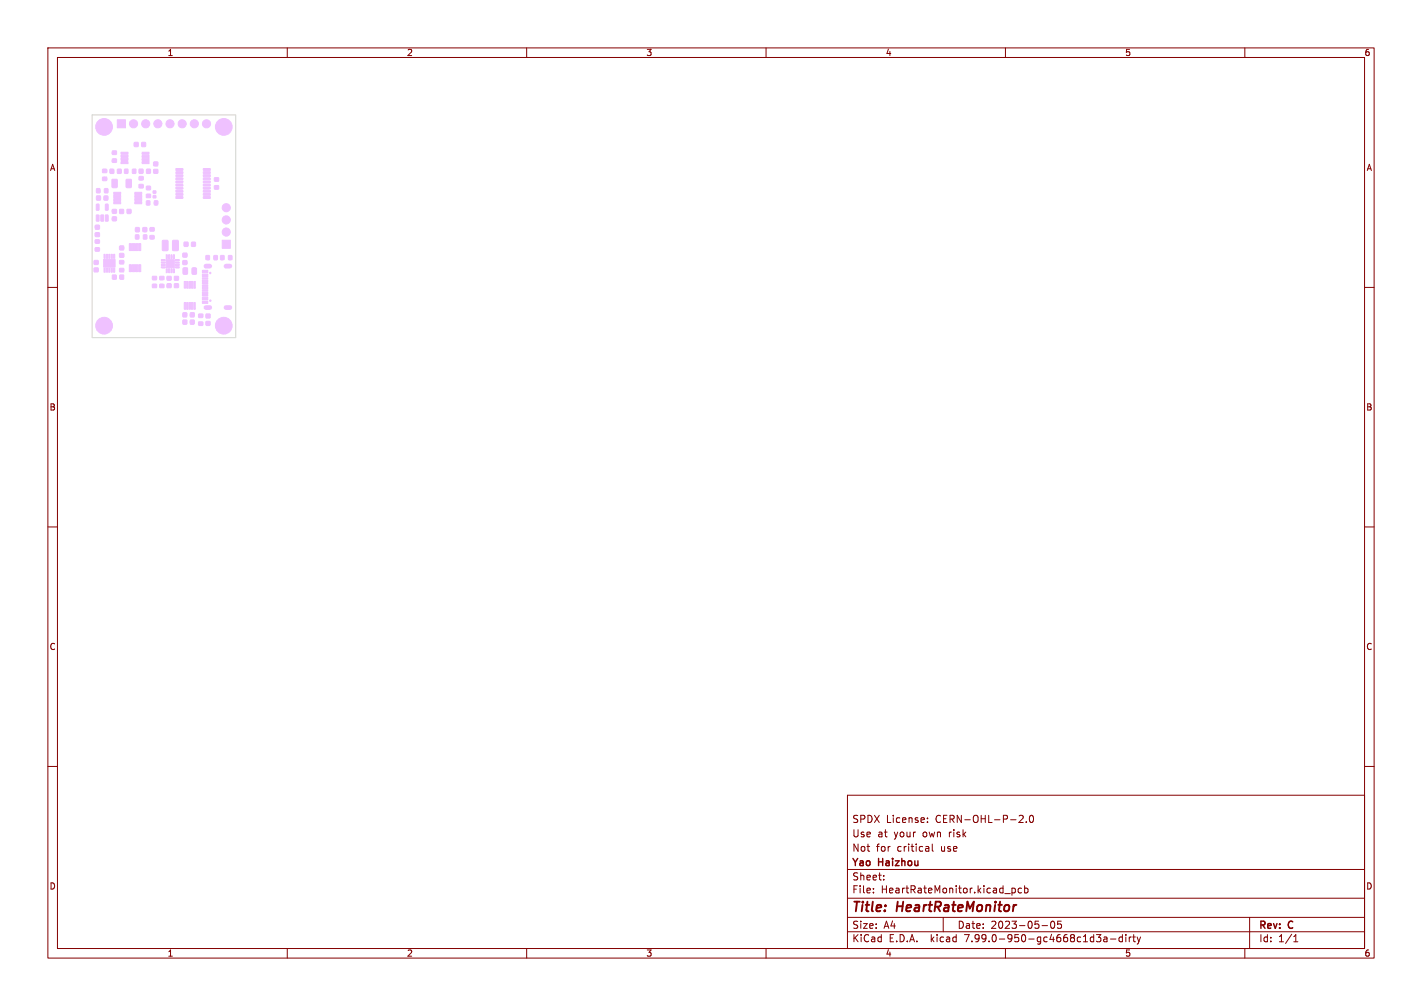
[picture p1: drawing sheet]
<svg xmlns="http://www.w3.org/2000/svg" width="297mm" height="210mm" viewBox="0 0 297 210" stroke-linecap="round" stroke-linejoin="round" font-family="sans-serif">
<defs><g id="words">
<g font-size="2.8" fill="#840000">
<text x="178" y="190.8">Title:</text>
<text x="187.4" y="190.8">HeartRateMonitor</text>
</g>
<g font-size="2.1" fill="#840000">
<text x="178" y="171.9">SPDX License:</text>
<text x="195.4" y="171.9">CERN-OHL-P-2.0</text>
<text x="178" y="177.9">Not</text>
<text x="178" y="174.9">Use</text>
<text x="183" y="177.9">for</text>
<text x="183.3" y="174.9">at</text>
<text x="186.7" y="174.9">your</text>
<text x="187.4" y="177.9">critical</text>
<text x="192.7" y="174.9">own</text>
<text x="196.5" y="177.9">use</text>
<text x="198.2" y="174.9">risk</text>
<text x="178" y="183.9">Sheet:</text>
<text x="178" y="181.1">Yao</text>
<text x="183.6" y="181.1">Haizhou</text>
<text x="178" y="186.6">File:</text>
<text x="184" y="186.6">HeartRateMonitor.kicad_pcb</text>
<text x="178" y="196.8">KiCad</text>
<text x="178" y="194">Size:</text>
<text x="184.6" y="194">A4</text>
<text x="185.6" y="196.8">E.D.A.</text>
<text x="194.4" y="196.8">kicad</text>
<text x="200" y="194">Date:</text>
<text x="201.5" y="196.8">7.99.0-950-gc4668c1d3a-dirty</text>
<text x="206.9" y="194">2023-05-05</text>
<text x="263" y="194.2">Rev:</text>
<text x="263" y="196.8">Id:</text>
<text x="267" y="196.8">1/1</text>
<text x="269.2" y="194.2">C</text>
</g>
<g font-size="1.8" fill="#840000">
<text x="35" y="11.8">1</text>
<text x="85" y="11.8">2</text>
<text x="135" y="11.8">3</text>
<text x="185" y="11.8">4</text>
<text x="235" y="11.8">5</text>
<text x="285" y="11.8">6</text>
<text x="10.4" y="35.8">A</text>
<text x="285.4" y="35.8">A</text>
<text x="10.3" y="85.8">B</text>
<text x="285.3" y="85.8">B</text>
<text x="10.3" y="135.8">C</text>
<text x="285.3" y="135.8">C</text>
<text x="10.3" y="185.8">D</text>
<text x="285.3" y="185.8">D</text>
<text x="35" y="199.8">1</text>
<text x="85" y="199.8">2</text>
<text x="135" y="199.8">3</text>
<text x="185" y="199.8">4</text>
<text x="235" y="199.8">5</text>
<text x="285" y="199.8">6</text>
</g>
</g></defs>
<g fill="none" stroke="#840000" stroke-width=".21">
<path d="M10 10h277v190h-277zM12 12h273v186h-273zM60 10v2M110 10v2M160 10v2M210 10v2M260 10v2M10 60h2M285 60h2M10 110h2M285 110h2M10 160h2"/>
<path d="M285 160h2M177 166h108v32h-108zM193.7 171.6v.1M193.7 170.8v.1M193.8 176.7l.2 .2v.8M194 177.6l-.1 .1M194 177.1h-.1M194.7 176.2v1.3l.2 .2M212.9 170.3l.5-.1 .3 .4-.9 1.1h.9M214.4 171.6v.1M215.2 170.3l.2-.1a.8 .8 0 0 1 .5 .8 .8 .8 0 0 1-.5 .7 1 1 0 0 1-.2-1.4zM60 198v2"/>
<path d="M110 198v2M160 198v2M177 194.5h108M177 191.5h108M177 187.5h108M177 181.5h108M182.4 186.3v.1M182.4 185.5v.1M184.6 183.6v.1M184.6 182.8v.1M197 191.5v3M210 198v2"/>
<path d="M211.4 185.4v1.5M211.4 185.5l.4-.1 .3 .3-.2 .6h-.5M213.4 185.5l-.5-.1-.3 .3 .2 .6h.6M214 185.5l.4-.1 .3 .3-.1 .6h-.6M214 184.9v1.5M217.6 193.2h1.2M219.6 192.4l.2-.1a.8 .8 0 0 1 .5 .8 .8 .8 0 0 1-.5 .7 1 1 0 0 1-.2-1.4zM221.6 192.3h-.7v.7l.2-.1h.5l.1 .3-.1 .5-.2 .1-.5-.1M230.6 195.7h.5l.1 .9M231.2 196h-.5l-.2 .2 .2 .4 .5-.1M231.9 196h1.2M234.4 195.7l-.4-.1-.3 .3 .2 .6h.5"/>
<path d="M234.4 195.1v1.5M235.1 195.1v.1M235.1 195.6v1M235.9 195.6v1M236.3 195.6l-.4 .3M236.6 195.6h.5M236.8 195.1v1.3l.3 .2M237.5 195.6l.4 1M237.9 196.6l-.4 .5M238.2 195.6l-.3 1M260 198v2M261 191.5v6.5"/>
<path d="M270.2 196.6h.9M270.2 195.5l.4-.4v1.5"/>
</g>
<path d="M212.3 188.9l-.4 .1" fill="none" stroke="#840000" stroke-width=".4"/>
<g fill="#efc1ff" stroke="#efc1ff" stroke-width=".21">
<path d="M34.9 57.7h.8v.8h-.8z"/>
<path d="M34.9 59.3h.8v.7h-.8z"/>
<path d="M29.7 33.7h1.4v.5h-1.4z"/>
<path d="M29.7 33.1h1.4v.4h-1.4z"/>
<path d="M29.7 32.4h1.4v.5h-1.4z"/>
<path d="M29.7 31.8h1.4v.4h-1.4z"/>
<path d="M25.3 31.8h1.4v.4h-1.4z"/>
<path d="M25.3 32.4h1.4v.5h-1.4z"/>
<path d="M25.3 33.1h1.4v.4h-1.4z"/>
<path d="M25.3 33.7h1.4v.5h-1.4z"/>
<path d="M19.7 54.4h.8v.8h-.8z"/>
<path d="M19.7 56h.8v.7h-.8z"/>
<path d="M30.6 38.9h.8v.7h-.8z"/>
<path d="M30.6 40.6h.8v.6h-.8z"/>
<path d="M33.4 59.4h.8v.6h-.8z"/>
<path d="M33.4 57.7h.8v.7h-.8z"/>
<path d="M31.3 47.5h.9v.7h-.9z"/>
<path d="M31.3 49.2h.9v.7h-.9z"/>
<path d="M21.7 56h.3l-.1 .8h-.2z"/>
<path d="M22.2 56h.3l-.1 .8h-.2z"/>
<path d="M22.7 56h.3l-.1 .8h-.2z"/>
<path d="M23.2 56h.3l-.1 .8h-.2z"/>
<path d="M23.7 56h.3l-.1 .8h-.2z"/>
<path d="M23.7 53.1h.3l-.1 .8h-.2z"/>
<path d="M23.2 53.1h.3l-.1 .8h-.2z"/>
<path d="M22.7 53.1h.3l-.1 .8h-.2z"/>
<path d="M22.2 53.1h.3l-.1 .8h-.2z"/>
<path d="M21.7 53.1h.3l-.1 .8h-.2z"/>
<path d="M21.7 54.1h2.3v1.7h-2.3z"/>
<path d="M39.8 66.8h.7v.9h-.7z"/>
<path d="M38.2 66.8h.8v.9h-.8z"/>
<path d="M38.2 65.3h.8v.8h-.8z"/>
<path d="M39.8 65.3h.7v.8h-.7z"/>
<path d="M21.8 39.4h.7v.8h-.7z"/>
<path d="M20.2 39.4h.7v.8h-.7z"/>
<path d="M41.5 67.2h.8v.7h-.8z"/>
<path d="M41.5 65.6h.8v.7h-.8z"/>
<path d="M36.4 57.7h.9v.8h-.9z"/>
<path d="M36.4 59.3h.9v.7h-.9z"/>
<path d="M46.1 53.4h.7v.8h-.7z"/>
<path d="M47.7 53.4h.7v.8h-.7z"/>
<path d="M42.5 41.1l1.4-.1v.4h-1.4z"/>
<path d="M42.5 40.4h1.4v.3l-1.4 .1z"/>
<path d="M42.5 39.8l1.4-.1v.4h-1.4z"/>
<path d="M42.5 39.1h1.4v.3l-1.4 .1z"/>
<path d="M42.5 38.5l1.4-.1v.4h-1.4z"/>
<path d="M42.5 37.8h1.4v.3l-1.4 .1z"/>
<path d="M42.5 37.2l1.4-.1v.4h-1.4z"/>
<path d="M42.5 36.5h1.4v.3l-1.4 .1z"/>
<path d="M42.5 35.9l1.4-.1v.4h-1.4z"/>
<path d="M42.5 35.2h1.4v.3l-1.4 .1z"/>
<path d="M36.8 35.2h1.3l.1 .3-1.4 .1z"/>
<path d="M36.8 35.9l1.3-.1 .1 .4h-1.4z"/>
<path d="M36.8 36.5h1.3l.1 .3-1.4 .1z"/>
<path d="M36.8 37.2l1.3-.1 .1 .4h-1.4z"/>
<path d="M36.8 37.8h1.3l.1 .3-1.4 .1z"/>
<path d="M36.8 38.5l1.3-.1 .1 .4h-1.4z"/>
<path d="M36.8 39.1h1.3l.1 .3-1.4 .1z"/>
<path d="M36.8 39.8l1.3-.1 .1 .4h-1.4z"/>
<path d="M36.8 40.4h1.3l.1 .3-1.4 .1z"/>
<path d="M36.8 41.1l1.3-.1 .1 .4h-1.4z"/>
<path d="M19.9 50.1h.8v.7h-.8z"/>
<path d="M19.9 51.7h.8v.7h-.8z"/>
<path d="M38.5 63.2h.3v1.4h-.3z"/>
<path d="M39 63.2h.3v1.4h-.3z"/>
<path d="M39.5 63.2h.3v1.4h-.3z"/>
<path d="M40 63.2h.3v1.4h-.3z"/>
<path d="M40.5 63.2h.3v1.4h-.3z"/>
<path d="M40.5 58.8h.3v1.4h-.3z"/>
<path d="M40 58.8h.3v1.4h-.3z"/>
<path d="M39.5 58.8h.3v1.4h-.3z"/>
<path d="M39 58.8h.3v1.4h-.3z"/>
<path d="M38.5 58.8h.3v1.4h-.3z"/>
<path d="M25 54.4h.8v.7h-.8z"/>
<path d="M25 56h.8v.7h-.8z"/>
<path d="M28.3 47.5h.8v.9h-.8z"/>
<path d="M29.9 47.5h.7v.9h-.7z"/>
<path d="M42.3 62.8h1.1v.5h-1.1z"/>
<path d="M42.3 62h1.1v.5h-1.1z"/>
<path d="M42.3 61h1.1v.3h-1.1z"/>
<path d="M42.3 60h1.1v.3h-1.1z"/>
<path d="M42.3 59.5h1.1v.3h-1.1z"/>
<path d="M42.3 58.5h1.1v.3h-1.1z"/>
<path d="M42.3 57.2h1.1v.5h-1.1z"/>
<path d="M42.3 56.4h1.1v.5h-1.1z"/>
<path d="M42.3 58h1.1v.3h-1.1z"/>
<path d="M42.3 59h1.1v.3h-1.1z"/>
<path d="M42.3 60.5h1.1v.3h-1.1z"/>
<path d="M42.3 61.5h1.1v.3h-1.1z"/>
<path d="M28.1 29.8h.7v.8h-.7z"/>
<path d="M29.6 29.8h.8v.8h-.8z"/>
<path d="M40.2 56l.6-.1 .2 .1 .1 1-.2 .3h-.6l-.2-.2z"/>
<path d="M38.3 56l.6-.1 .3 .1v1l-.2 .3h-.5l-.3-.2z"/>
<path d="M28.3 49.1h.7v.8h-.7z"/>
<path d="M30 49.1h.6v.8h-.6z"/>
<path d="M25 52.9h.8v.8h-.8z"/>
<path d="M25 51.4h.8v.7h-.8z"/>
<path d="M38.2 54.4h.8v.8h-.8z"/>
<path d="M38.2 52.9h.8v.7h-.8z"/>
<path d="M31.9 57.7h.8v.7h-.8z"/>
<path d="M31.9 59.4h.8v.6h-.8z"/>
<path d="M38.5 50.6h.7v.8h-.7z"/>
<path d="M40 50.6h.8v.8h-.8z"/>
<path d="M30.6 41.9h.7v.9h-.7z"/>
<path d="M32.2 41.9h.7v.9h-.7z"/>
<path d="M29 50.9h.4v1.4h-.4z"/>
<path d="M28.3 50.9h.5v1.4h-.5z"/>
<path d="M27.7 50.9h.4v1.4h-.4z"/>
<path d="M27 50.9h.5v1.4h-.5z"/>
<path d="M27 55.3h.5v1.4h-.5z"/>
<path d="M27.7 55.3h.4v1.4h-.4z"/>
<path d="M28.3 55.3h.5v1.4h-.5z"/>
<path d="M29 55.3h.4v1.4h-.4z"/>
<path d="M36.2 53.2h.2v.8h-.2z"/>
<path d="M35.7 53.2h.2v.8h-.2z"/>
<path d="M35.2 53.2h.2v.8h-.2z"/>
<path d="M34.7 53.2h.2v.8h-.2z"/>
<path d="M33.7 54.2h.8v.2h-.8z"/>
<path d="M33.7 54.7h.8v.2h-.8z"/>
<path d="M33.7 55.2h.8v.2h-.8z"/>
<path d="M33.7 55.7h.8v.2h-.8z"/>
<path d="M34.7 56.1h.2v.8h-.2z"/>
<path d="M35.2 56.1h.2v.8h-.2z"/>
<path d="M35.7 56.1h.2v.8h-.2z"/>
<path d="M36.2 56.1h.2v.8h-.2z"/>
<path d="M36.6 55.7h.8v.2h-.7z"/>
<path d="M36.6 55.2h.8v.2h-.7z"/>
<path d="M36.6 54.7h.8v.2h-.7z"/>
<path d="M36.6 54.2h.8v.2h-.7z"/>
<path d="M34.7 54.2h1.7v1.7h-1.7z"/>
<path d="M21.4 37h.9v.7h-.9z"/>
<path d="M21.4 35.3h.9v.7h-.9z"/>
<path d="M36.1 50.2l.9-.1 .3 .2v1.8l-.2 .2h-.8l-.3-.1z"/>
<path d="M33.9 50.2l1-.1 .2 .2v1.8l-.1 .2h-.9l-.2-.1z"/>
<path d="M20.1 44.9l.6 .1-.1 1.2-.5-.1z"/>
<path d="M21.1 44.9l.5 .1v1.2l-.5-.1z"/>
<path d="M22 44.9l.6 .1-.1 1.2-.5-.1z"/>
<path d="M22 42.6l.6 .1-.1 1.2-.5-.1z"/>
<path d="M20.1 42.6l.6 .1-.1 1.2-.5-.1z"/>
<path d="M19.9 47.1h.8v.7h-.8z"/>
<path d="M19.9 48.6h.8v.8h-.8z"/>
<path d="M23.8 40.1h1.4v.5h-1.4z"/>
<path d="M23.8 40.8h1.4v.4h-1.4z"/>
<path d="M23.8 41.4h1.4v.5h-1.4z"/>
<path d="M23.8 42.1h1.4v.4h-1.4z"/>
<path d="M28.2 42.1h1.4v.4h-1.4z"/>
<path d="M28.2 41.4h1.4v.5h-1.4z"/>
<path d="M28.2 40.8h1.4v.4h-1.4z"/>
<path d="M28.2 40.1h1.4v.5h-1.4z"/>
<path d="M29.1 38.5h.8v.7h-.8z"/>
<path d="M29.1 36.9h.8v.7h-.8z"/>
<path d="M32 39.9h.5v.4h-.5z"/>
<path d="M32 40.8h.5v.5h-.5z"/>
<path d="M23.5 57.4h.8v.9h-.8z"/>
<path d="M25 57.4h.8v.9h-.8z"/>
<path d="M29.1 35.3h.7v.9h-.7z"/>
<path d="M30.6 35.3h.8v.9h-.8z"/>
<path d="M43 65.6h.9v.7h-.9z"/>
<path d="M43 67.1h.9v.8h-.9z"/>
<path d="M23.5 33.2h.8v.7h-.8z"/>
<path d="M23.5 31.5h.8v.7h-.8z"/>
<path d="M44.8 37.1h.8v.7h-.8z"/>
<path d="M44.8 38.8h.8v.7h-.8z"/>
<path d="M23.4 37.5l.9-.1 .2 .1v1.4l-.1 .3h-.8l-.2-.2z"/>
<path d="M26.4 37.5l.8-.1 .2 .1 .1 1.4-.2 .3h-.7l-.3-.2z"/>
<path d="M24.5 25h1.7v1.7h-1.7z"/>
<path d="M23 35.3h.8v.9h-.8z"/>
<path d="M24.5 35.3h.8v.9h-.8z"/>
<path d="M23.5 45.3h.8v.8h-.8z"/>
<path d="M23.5 43.7h.8v.8h-.8z"/>
<path d="M32.1 33.8h.8v.8h-.8z"/>
<path d="M32.1 35.4h.8v.7h-.8z"/>
<path d="M46.4 50.1h1.7v1.7h-1.7z"/>
<path d="M20.2 40.9h.8v.8h-.8z"/>
<path d="M21.7 40.9h.8v.8h-.8z"/>
<path d="M26.6 43.7h.7v.8h-.7z"/>
<path d="M25 43.7h.8v.8h-.8z"/>
<path d="M44.7 53.4h.7v.8h-.7z"/>
<path d="M43 53.4h.7v.8h-.7z"/>
<path d="M26 35.3h.7v.9h-.7z"/>
<path d="M27.7 35.3h.7v.9h-.7z"/>
<circle cx="46.7" cy="68" r="1.75"/>
<circle cx="21.7" cy="26.5" r="1.75"/>
<circle cx="21.7" cy="68" r="1.75"/>
<circle cx="43.9" cy="62.8" r=".15"/>
<circle cx="43.9" cy="57" r=".15"/>
<circle cx="46.7" cy="26.5" r="1.75"/>
<circle cx="27.9" cy="25.8" r=".85"/>
<circle cx="30.4" cy="25.8" r=".85"/>
<circle cx="33" cy="25.8" r=".85"/>
<circle cx="35.5" cy="25.8" r=".85"/>
<circle cx="38.1" cy="25.8" r=".85"/>
<circle cx="40.6" cy="25.8" r=".85"/>
<circle cx="43.1" cy="25.8" r=".85"/>
<circle cx="47.3" cy="48.4" r=".85"/>
<circle cx="47.3" cy="45.9" r=".85"/>
<circle cx="47.3" cy="43.4" r=".85"/>
</g>
<path d="M43 55.6h.8M47.2 55.6h.8M43 64.2h.8M47.2 64.2h.8" fill="none" stroke="#efc1ff" stroke-width="1"/>
<path d="M19.2 24h30v46.5h-30z" fill="none" stroke="#d0d2cd" stroke-width=".21"/>
<use href="#words"/>
</svg>
